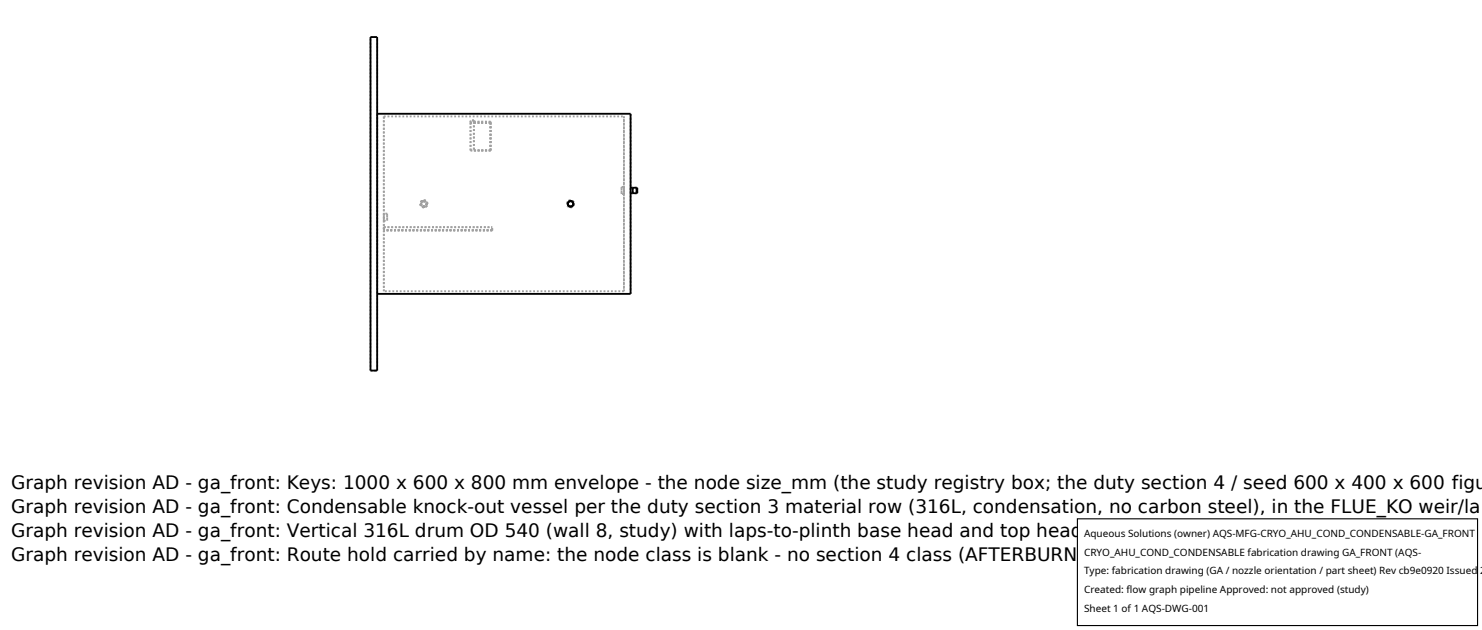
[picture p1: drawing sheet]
<svg xmlns="http://www.w3.org/2000/svg" width="212mm" height="90mm" viewBox="0 0 212 90" stroke-linecap="round" stroke-linejoin="round" font-family="sans-serif">
<defs><g id="words">
<g font-size="2.6">
<text x="1.6" y="69.8">Graph revision AD - ga_front: Keys: 1000 x 600 x 800 mm envelope - the node size_mm (the study registry box; the duty section 4 / seed 600 x 400 x 600 figu</text>
<text x="1.6" y="73.3">Graph revision AD - ga_front: Condensable knock-out vessel per the duty section 3 material row (316L, condensation, no carbon steel), in the FLUE_KO weir/la</text>
<text x="1.6" y="76.7">Graph revision AD - ga_front: Vertical 316L drum OD 540 (wall 8, study) with laps-to-plinth base head and top head; the IA-AHU-POT condensable slip (0.0521</text>
<text x="1.6" y="80.2">Graph revision AD - ga_front: Route hold carried by name: the node class is blank - no section 4 class (AFTERBURNER_FLUE/REE_RECOVER precedent)</text>
</g>
<g font-size="1.4">
<text x="154.8" y="76.6">Aqueous Solutions (owner) AQS-MFG-CRYO_AHU_COND_CONDENSABLE-GA_FRONT</text>
<text x="154.8" y="79.3">CRYO_AHU_COND_CONDENSABLE fabrication drawing GA_FRONT (AQS-</text>
<text x="154.8" y="82">Type: fabrication drawing (GA / nozzle orientation / part sheet) Rev cb9e0920 Issued 2</text>
<text x="154.8" y="84.7">Created: flow graph pipeline Approved: not approved (study)</text>
<text x="154.8" y="87.4">Sheet 1 of 1 AQS-DWG-001</text>
</g>
</g></defs>
<g fill="none" stroke="#a0a0a0" stroke-width=".26" stroke-dasharray=".3 .3" stroke-linecap="butt">
<path d="M52.9 5.3h1M53.9 16.2v25.8M54.8 16.6v16.2M54.8 16.6h34.3M67.2 17.6v-.4M67.2 17.2v.4M67.7 17.4v-.2M67.7 17.2h-.5M67.7 17.2v.2M67.7 17.4v4.1M70.1 17.4h-2.4M70.1 17.6v-.2"/>
<path d="M70.1 17.6h-2.9M70.1 17.4v.2M89.1 16.6v25M54.8 32.8v-16.2M54.8 32.4v.4M54.8 30.5v1M54.8 31.5v-1M54.8 32.9v8.7M54.8 32.4h15.5M54.8 31.5h.5M55.3 30.5v1M55.3 31.5v-1"/>
<path d="M55.3 30.5h-.5M60.5 28.7l-.3 .1-.1 .3 .2 .3 .2 .1 .3-.1 .1-.3-.1-.3-.3-.1M60.5 28.7l.3 .1 .1 .3-.1 .3-.3 .1-.3-.1-.1-.3 .2-.3 .2-.1M60.5 28.7l.3 .1 .1 .3-.1 .3-.3 .1-.2-.1-.1-.3 .1-.3 .2-.1M60.5 28.6l.4 .2 .1 .3-.1 .4-.4 .1-.3-.2-.2-.3 .2-.4 .3-.1M60.5 28.6l.4 .1 .1 .4-.1 .4-.4 .1-.3-.2-.2-.3 .2-.4 .3-.1M67.2 21.5v-3.9M67.2 21.5h2.9M67.7 21.5h2.4M70.1 21.5v-4.1M70.1 21.5v-3.9M70.1 21.5h-2.9"/>
<path d="M70.3 32.8h-15.5M70.3 32.9v-.1M70.3 32.9h-15.5M70.3 32.8v.1M70.3 32.8v-.4M81.5 28.7l.3 .1 .1 .3-.1 .3-.3 .1-.3-.1-.1-.3 .1-.3 .3-.1M81.5 28.7l-.3 .1-.1 .3 .1 .3 .3 .1 .3-.1 .1-.3-.1-.3-.3-.1M81.5 28.7l-.3 .1-.1 .3 .1 .3 .3 .1 .2-.1 .2-.3-.1-.3-.3-.1M81.5 28.6l-.4 .2-.1 .3 .2 .4 .3 .1 .4-.1 .1-.4-.2-.4-.3-.1M81.5 28.6l-.4 .1-.1 .4 .1 .3 .4 .2 .3-.1 .2-.4-.2-.4-.3-.1M88.8 26.7v1M88.8 27.7v-1"/>
<path d="M88.8 26.7h.3M89.1 26.7v1M89.1 27.7v-1M89.1 27.7h-.3M90.1 26.8v.8M90.1 27.6v-.8M90.4 27.6v-.8M90.4 26.8v.8M90.9 27.6v-.8M90.9 26.8v.8M91 27.6v-.8M52.9 52.9h1"/>
<path d="M52.9 52.9v-47.6M53.9 52.9v-47.6M53.9 42v-25.8M54.8 41.6v-8.7M89.1 41.6v-25M89.1 41.6h-34.3M90.1 42v-25.8"/>
</g>
<g fill="none" stroke="#000" stroke-width=".26">
<path d="M52.9 5.3h1v47.6h-1zM53.9 16.2h36.2v25.8h-36.2M90.1 26.8h.3v.8h-.3M90.4 26.8h.5v.8h-.5M90.9 26.8h.1v.8h-.1"/>
<circle cx="81.5" cy="29.1" r=".38"/>
<circle cx="81.5" cy="29.1" r=".41"/>
</g>
<path d="M153.9 74.1h57.1v15.2h-57.1z" fill="#fff" stroke="#000" stroke-width=".16"/>
<use href="#words"/>
</svg>
